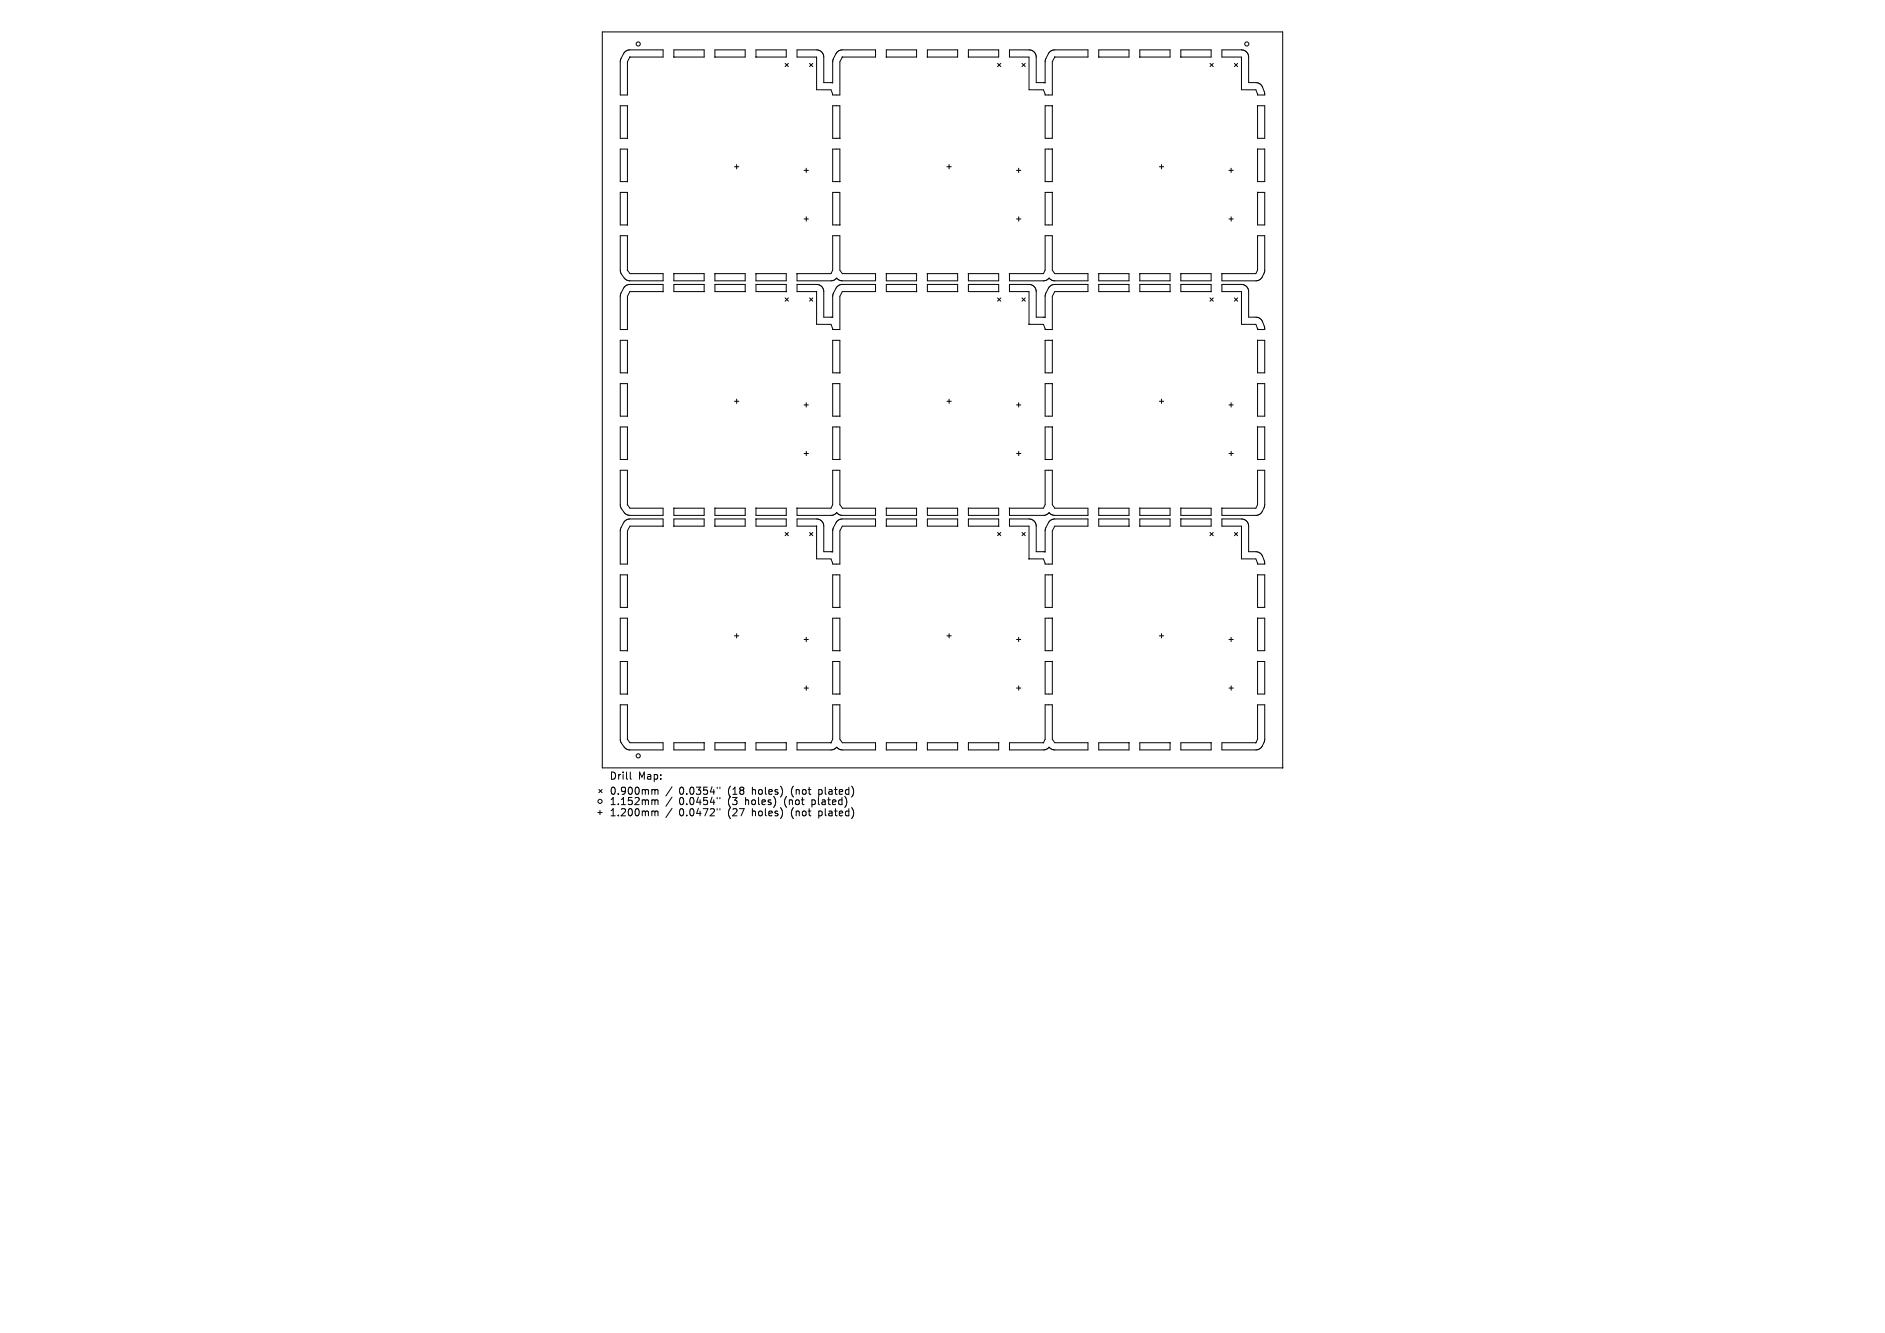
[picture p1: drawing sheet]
<svg xmlns="http://www.w3.org/2000/svg" width="297mm" height="210mm" viewBox="0 0 297 210" stroke-linecap="round" stroke-linejoin="round" font-family="sans-serif">
<defs><g id="words">
<g font-size="1.6">
<text x="96" y="123">Drill</text>
<text x="96" y="125.4">0.900mm</text>
<text x="100.5" y="123">Map:</text>
<text x="107" y="125.4">0.0354&quot;</text>
<text x="114.8" y="125.4">(18</text>
<text x="118.7" y="125.4">holes)</text>
<text x="124.9" y="125.4">(not</text>
<text x="129.3" y="125.4">plated)</text>
<text x="96" y="127">1.152mm</text>
<text x="96" y="128.7">1.200mm</text>
<text x="107" y="127">0.0454&quot;</text>
<text x="107" y="128.7">0.0472&quot;</text>
<text x="114.8" y="127">(3</text>
<text x="114.8" y="128.7">(27</text>
<text x="117.6" y="127">holes)</text>
<text x="118.7" y="128.7">holes)</text>
<text x="123.8" y="127">(not</text>
<text x="124.9" y="128.7">(not</text>
<text x="128.3" y="127">plated)</text>
<text x="129.3" y="128.7">plated)</text>
</g>
</g></defs>
<g fill="none" stroke="#000" stroke-width=".16">
<path d="M94.9 5h107.2v116h-107.2zM97.7 16.7h1.2v5.1h-1.2zM98.4 8.2l.7-.3h5.4v1.1h-5.3l-.3 .7v5.3h-1.2v-5.4zM106.2 7.9h4.7v1.1h-4.7zM112.6 7.9h4.8v1.1h-4.8zM119.1 7.9h4.8v1.1h-4.8zM123.7 10l.5 .5M124.2 10l-.5 .5M125.6 7.9h3.1a1.13 1.13 0 0 1 1.1 1.1v4l1.4 .1v-3.6l.8-1.4 .7-.2h5.3v1.1h-5.3l-.4 .7v5.3h-1.1l-.3-.8-2.2-.1v-5.1h-3.1zM127.6 10l.5 .5M128.1 10l-.5 .5M131.2 16.7h1.1v5.1h-1.1z"/>
<path d="M139.6 7.9h4.8v1.1h-4.8zM146.1 7.9h4.8v1.1h-4.8zM152.6 7.9h4.8v1.1h-4.8zM157.2 10l.5 .5M157.7 10l-.5 .5M159.1 7.9h3a1.13 1.13 0 0 1 1.2 1.1v4l1.4 .1v-3.6l.8-1.4 .7-.2h5.2v1.1h-5.2l-.4 .7v5.3h-1.1l-.3-.8-2.3-.1v-5.1h-3zM161 10l.5 .5M161.5 10l-.5 .5M164.7 16.7h1.1v5.1h-1.1zM173.1 7.9h4.8v1.1h-4.8zM179.6 7.9h4.8v1.1h-4.8zM186.1 7.9h4.7v1.1h-4.7z"/>
<path d="M190.7 10l.5 .5M191.2 10l-.5 .5M192.5 7.9h3.1a1.13 1.13 0 0 1 1.1 1.1v4h1.3l.6 .3 .3 .4 .4 1.3h-1.2l-.2-.8-2.3-.1v-5.1h-3.1zM194.5 10l.5 .5M195 10l-.5 .5M198.1 16.7h1.2v5.1h-1.2zM97.7 23.5h1.2v5.1h-1.2zM97.7 37.1h1.2v5.5l.4 .5h5.2v1.1h-5.4l-.4-.1-.3-.2-.5-.8-.2-.4zM97.7 30.3h1.2v5.1h-1.2zM115.7 26.3h.7M116.1 25.9v.7M126.7 26.8h.7"/>
<path d="M126.7 34.5h.7M127 26.5v.7M127 34.2v.6M131.2 23.5h1.1v5.1h-1.1zM131.2 37.1h1.1v5.5l.4 .5h5.3v1.1h-5.4l-.4-.1-.4-.3-.3 .3-.5 .1h-5.4v-1.1h5.3l.3-.5zM131.2 30.3h1.1v5.1h-1.1zM149.2 26.3h.7M149.5 25.9v.7M160.2 26.8h.6M160.2 34.5h.7M160.5 26.5v.7M160.5 34.2v.6"/>
<path d="M164.7 23.5h1.1v5.1h-1.1zM164.7 37.1h1.1v5.5l.4 .5h5.2v1.1h-5.3l-.4-.1-.4-.3-.3 .3-.5 .1h-5.4v-1.1h5.3l.3-.5zM164.7 30.3h1.1v5.1h-1.1zM182.7 26.3h.7M183 25.9v.7M193.6 26.8h.7M193.6 34.5h.7M194 26.5v.7M194 34.2v.6M198.1 23.5h1.2v5.1h-1.2zM198.1 30.3h1.2v5.1h-1.2zM198.1 37.1h1.2v5.6l-.5 1.1-.4 .3-.4 .1h-5.5v-1.1h5.4l.2-.5z"/>
<path d="M97.7 53.6h1.2v5.1h-1.2zM98.4 45.1l.7-.3h5.4v1.1h-5.3l-.3 .8v5.2h-1.2v-5.3zM106.2 44.8h4.7v1.1h-4.7zM106.2 43.1h4.7v1.1h-4.7zM112.6 44.8h4.8v1.1h-4.8zM112.6 43.1h4.8v1.1h-4.8zM119.1 44.8h4.8v1.1h-4.8zM119.1 43.1h4.8v1.1h-4.8zM123.7 46.9l.5 .5M124.2 46.9l-.5 .5M125.6 44.8h3.1a1.13 1.13 0 0 1 1.1 1.1v4.1h1.4v-3.5l.8-1.4 .7-.3h5.3v1.1h-5.3l-.4 .8v5.2h-1.1l-.3-.8h-2.2v-5.2h-3.1zM127.6 46.9l.5 .5"/>
<path d="M128.1 46.9l-.5 .5M131.2 53.6h1.1v5.1h-1.1zM139.6 44.8h4.8v1.1h-4.8zM139.6 43.1h4.8v1.1h-4.8zM146.1 44.8h4.8v1.1h-4.8zM146.1 43.1h4.8v1.1h-4.8zM152.6 43.1h4.8v1.1h-4.8zM152.6 44.8h4.8v1.1h-4.8zM157.2 46.9l.5 .5M157.7 46.9l-.5 .5M159.1 44.8h3a1.13 1.13 0 0 1 1.2 1.1v4.1h1.4v-3.5l.8-1.4 .7-.3h5.2v1.1h-5.2l-.4 .8v5.2h-1.1l-.3-.8h-2.3v-5.2h-3zM161 46.9l.5 .5"/>
<path d="M161.5 46.9l-.5 .5M164.7 53.6h1.1v5.1h-1.1zM173.1 44.8h4.8v1.1h-4.8zM173.1 43.1h4.8v1.1h-4.8zM179.6 44.8h4.8v1.1h-4.8zM179.6 43.1h4.8v1.1h-4.8zM186.1 44.8h4.7v1.1h-4.7zM186.1 43.1h4.7v1.1h-4.7zM190.7 46.9l.5 .5M191.2 46.9l-.5 .5M192.5 44.8h3.1a1.13 1.13 0 0 1 1.1 1.1v4.1h1.3l.6 .2 .3 .5 .4 1.2h-1.2l-.2-.8h-2.3v-5.2h-3.1zM194.5 46.9l.5 .5"/>
<path d="M195 46.9l-.5 .5M198.1 53.6h1.2v5.1h-1.2zM97.7 60.4h1.2v5.2h-1.2zM97.7 67.3h1.2v5.1h-1.2zM97.7 74.1h1.2v5.4l.4 .6h5.2v1.1h-5.4l-.4-.1-.3-.3-.5-.7-.2-.5zM115.7 63.2h.7M116.1 62.9v.7M126.7 63.8h.7M126.7 71.4h.7M127 63.5v.6M127 71.1v.7M131.2 74.1h1.1v5.4l.4 .6h5.3v1.1h-5.4l-.4-.1-.4-.3-.3 .3-.5 .1h-5.4v-1.1h5.3l.3-.6z"/>
<path d="M131.2 60.4h1.1v5.2h-1.1zM131.2 67.3h1.1v5.1h-1.1zM149.2 63.2h.7M149.5 62.9v.7M160.2 63.8h.6M160.2 71.4h.7M160.5 63.5v.6M160.5 71.1v.7M164.7 74.1h1.1v5.4l.4 .6h5.2v1.1h-5.3l-.4-.1-.4-.3-.3 .3-.5 .1h-5.4v-1.1h5.3l.3-.6zM164.7 60.4h1.1v5.2h-1.1zM164.7 67.3h1.1v5.1h-1.1zM182.7 63.2h.7"/>
<path d="M183 62.9v.7M193.6 63.8h.7M193.6 71.4h.7M194 63.5v.6M194 71.1v.7M198.1 60.4h1.2v5.2h-1.2zM198.1 67.3h1.2v5.1h-1.2zM198.1 74.1h1.2v5.5l-.5 1.2-.4 .3-.4 .1h-5.5v-1.1h5.4l.2-.6zM97.7 90.6h1.2v5.1h-1.2zM97.7 97.4h1.2v5.1h-1.2zM98.4 82.1l.7-.3h5.4v1.1h-5.3l-.3 .7v5.3h-1.2v-5.4zM106.2 80.1h4.7v1.1h-4.7z"/>
<path d="M106.2 81.8h4.7v1.1h-4.7zM112.6 80.1h4.8v1.1h-4.8zM112.6 81.8h4.8v1.1h-4.8zM116.1 99.8v.7M119.1 80.1h4.8v1.1h-4.8zM119.1 81.8h4.8v1.1h-4.8zM123.7 83.9l.5 .5M124.2 83.9l-.5 .5M125.6 81.8h3.1a1.13 1.13 0 0 1 1.1 1.1v4l1.4 .1v-3.6l.8-1.4 .7-.2h5.3v1.1h-5.3l-.4 .7v5.3h-1.1l-.3-.8-2.2-.1v-5.1h-3.1zM127.6 83.9l.5 .5M128.1 83.9l-.5 .5M131.2 90.6h1.1v5.1h-1.1z"/>
<path d="M131.2 97.4h1.1v5.1h-1.1zM139.6 80.1h4.8v1.1h-4.8zM139.6 81.8h4.8v1.1h-4.8zM146.1 80.1h4.8v1.1h-4.8zM146.1 81.8h4.8v1.1h-4.8zM149.5 99.8v.7M152.6 80.1h4.8v1.1h-4.8zM152.6 81.8h4.8v1.1h-4.8zM157.2 83.9l.5 .5M157.7 83.9l-.5 .5M159.1 81.8h3a1.13 1.13 0 0 1 1.2 1.1v4l1.4 .1v-3.6l.8-1.4 .7-.2h5.2v1.1h-5.2l-.4 .7v5.3h-1.1l-.3-.8-2.3-.1v-5.1h-3zM161 83.9l.5 .5"/>
<path d="M161.5 83.9l-.5 .5M164.7 90.6h1.1v5.1h-1.1zM164.7 97.4h1.1v5.1h-1.1zM173.1 80.1h4.8v1.1h-4.8zM173.1 81.8h4.8v1.1h-4.8zM179.6 80.1h4.8v1.1h-4.8zM179.6 81.8h4.8v1.1h-4.8zM183 99.8v.7M186.1 80.1h4.7v1.1h-4.7zM186.1 81.8h4.7v1.1h-4.7zM190.7 83.9l.5 .5M191.2 83.9l-.5 .5"/>
<path d="M192.5 81.8h3.1a1.13 1.13 0 0 1 1.1 1.1v4h1.3l.6 .3 .3 .4 .4 1.3h-1.2l-.2-.8-2.3-.1v-5.1h-3.1zM194.5 83.9l.5 .5M195 83.9l-.5 .5M198.1 90.6h1.2v5.1h-1.2zM198.1 97.4h1.2v5.1h-1.2zM97.7 111h1.2v5.5l.4 .5h5.2v1.1h-5.4l-.4-.1-.3-.2-.5-.8-.2-.4zM97.7 104.2h1.2v5.1h-1.2zM106.2 117h4.7v1.1h-4.7zM112.6 117h4.8v1.1h-4.8zM115.7 100.2h.7M119.1 117h4.8v1.1h-4.8zM126.7 100.7h.7"/>
<path d="M126.7 108.4h.7M127 100.4v.7M127 108.1v.6M131.2 111h1.1v5.5l.4 .5h5.3v1.1h-5.4l-.4-.1-.4-.3-.3 .3-.5 .1h-5.4v-1.1h5.3l.3-.5zM131.2 104.2h1.1v5.1h-1.1zM139.6 117h4.8v1.1h-4.8zM146.1 117h4.8v1.1h-4.8zM149.2 100.2h.7M152.6 117h4.8v1.1h-4.8zM160.2 100.7h.6M160.2 108.4h.7M160.5 100.4v.7"/>
<path d="M160.5 108.1v.6M164.7 111h1.1v5.5l.4 .5h5.2v1.1h-5.3l-.4-.1-.4-.3-.3 .3-.5 .1h-5.4v-1.1h5.3l.3-.5zM164.7 104.2h1.1v5.1h-1.1zM173.1 117h4.8v1.1h-4.8zM179.6 117h4.8v1.1h-4.8zM182.7 100.2h.7M186.1 117h4.7v1.1h-4.7zM193.6 100.7h.7M193.6 108.4h.7M194 100.4v.7M194 108.1v.6M198.1 104.2h1.2v5.1h-1.2z"/>
<path d="M198.1 111h1.2v5.6l-.5 1.1-.4 .3-.4 .1h-5.5v-1.1h5.4l.2-.5zM94.2 128h.7M94.4 124.4l.5 .5M94.5 127.7v.7M94.9 124.4l-.5 .5M99.3 121.6v1l.2 .2M102.9 124.4l.3 .2M102.9 126l.3 .2M102.9 127.8l.3 .1M103.2 124.6l.2-.2h.2l.1 .7M103.2 124.6v.5M103.2 126.2v.6"/>
<path d="M103.2 127.9v.6M103.2 126.2l.2-.2 .2 .1 .1 .7M103.2 127.9l.2-.1h.2l.1 .7M105.9 124l-1 1.4M105.9 125.6l-1 1.4M105.9 127.3l-1 1.5M113 124v.2M113 125.6v.2M113 127.4v.2M113.4 124v.2M113.4 125.6v.2M113.4 127.4v.2"/>
<circle cx="100.6" cy="6.9" r=".33"/>
<circle cx="196.4" cy="6.9" r=".33"/>
<circle cx="100.6" cy="119.1" r=".33"/>
<circle cx="94.5" cy="126.2" r=".33"/>
</g>
<g fill="#000" stroke="#000" stroke-width=".16">
<circle cx="99.2" cy="9" r=".03"/>
<circle cx="106.2" cy="9" r=".03"/>
<circle cx="112.6" cy="9" r=".03"/>
<circle cx="119.1" cy="9" r=".03"/>
<circle cx="132.7" cy="9" r=".03"/>
<circle cx="139.6" cy="9" r=".03"/>
<circle cx="146.1" cy="9" r=".03"/>
<circle cx="152.6" cy="9" r=".03"/>
<circle cx="165.8" cy="16.7" r=".03"/>
<circle cx="166.2" cy="9" r=".03"/>
<circle cx="173.1" cy="9" r=".03"/>
<circle cx="179.6" cy="9" r=".03"/>
<circle cx="186.1" cy="9" r=".03"/>
<circle cx="198.1" cy="16.7" r=".03"/>
<circle cx="198.1" cy="14.8" r=".03"/>
<circle cx="98.9" cy="28.6" r=".03"/>
<circle cx="98.9" cy="35.4" r=".03"/>
<circle cx="98.9" cy="21.8" r=".03"/>
<circle cx="132.3" cy="28.6" r=".03"/>
<circle cx="132.3" cy="35.4" r=".03"/>
<circle cx="132.3" cy="21.8" r=".03"/>
<circle cx="165.8" cy="30.3" r=".03"/>
<circle cx="165.8" cy="23.5" r=".03"/>
<circle cx="198.1" cy="30.3" r=".03"/>
<circle cx="198.1" cy="23.5" r=".03"/>
<circle cx="98.9" cy="42.6" r=".03"/>
<circle cx="98.9" cy="58.7" r=".03"/>
<circle cx="104.5" cy="45.9" r=".03"/>
<circle cx="106.2" cy="43.1" r=".03"/>
<circle cx="110.9" cy="45.9" r=".03"/>
<circle cx="112.6" cy="43.1" r=".03"/>
<circle cx="117.4" cy="45.9" r=".03"/>
<circle cx="119.1" cy="43.1" r=".03"/>
<circle cx="123.9" cy="45.9" r=".03"/>
<circle cx="125.6" cy="43.1" r=".03"/>
<circle cx="128.7" cy="45.9" r=".03"/>
<circle cx="132.3" cy="58.7" r=".03"/>
<circle cx="139.6" cy="43.1" r=".03"/>
<circle cx="144.4" cy="45.9" r=".03"/>
<circle cx="146.1" cy="43.1" r=".03"/>
<circle cx="150.9" cy="45.9" r=".03"/>
<circle cx="152.6" cy="43.1" r=".03"/>
<circle cx="157.4" cy="45.9" r=".03"/>
<circle cx="159.1" cy="43.1" r=".03"/>
<circle cx="162.1" cy="51.1" r=".03"/>
<circle cx="165.8" cy="53.6" r=".03"/>
<circle cx="173.1" cy="43.1" r=".03"/>
<circle cx="177.9" cy="45.9" r=".03"/>
<circle cx="179.6" cy="43.1" r=".03"/>
<circle cx="184.4" cy="45.9" r=".03"/>
<circle cx="186.1" cy="43.1" r=".03"/>
<circle cx="190.8" cy="45.9" r=".03"/>
<circle cx="192.5" cy="43.1" r=".03"/>
<circle cx="198.1" cy="51.8" r=".03"/>
<circle cx="198.1" cy="53.6" r=".03"/>
<circle cx="98.9" cy="72.4" r=".03"/>
<circle cx="98.9" cy="65.6" r=".03"/>
<circle cx="98.9" cy="79.5" r=".03"/>
<circle cx="132.3" cy="72.4" r=".03"/>
<circle cx="132.3" cy="65.6" r=".03"/>
<circle cx="165.8" cy="60.4" r=".03"/>
<circle cx="165.8" cy="67.3" r=".03"/>
<circle cx="198.1" cy="60.4" r=".03"/>
<circle cx="198.1" cy="67.3" r=".03"/>
<circle cx="98.9" cy="95.7" r=".03"/>
<circle cx="104.5" cy="82.9" r=".03"/>
<circle cx="106.2" cy="82.9" r=".03"/>
<circle cx="106.2" cy="80.1" r=".03"/>
<circle cx="112.6" cy="82.9" r=".03"/>
<circle cx="112.6" cy="80.1" r=".03"/>
<circle cx="119.1" cy="81.8" r=".03"/>
<circle cx="119.1" cy="80.1" r=".03"/>
<circle cx="125.6" cy="80.1" r=".03"/>
<circle cx="128.7" cy="82.9" r=".03"/>
<circle cx="132.3" cy="95.7" r=".03"/>
<circle cx="139.6" cy="82.9" r=".03"/>
<circle cx="139.6" cy="80.1" r=".03"/>
<circle cx="146.1" cy="80.1" r=".03"/>
<circle cx="150.9" cy="82.9" r=".03"/>
<circle cx="152.6" cy="80.1" r=".03"/>
<circle cx="157.4" cy="82.9" r=".03"/>
<circle cx="159.1" cy="80.1" r=".03"/>
<circle cx="162.1" cy="88" r=".03"/>
<circle cx="165.8" cy="97.4" r=".03"/>
<circle cx="165.8" cy="90.6" r=".03"/>
<circle cx="173.1" cy="80.1" r=".03"/>
<circle cx="177.9" cy="82.9" r=".03"/>
<circle cx="179.6" cy="82.9" r=".03"/>
<circle cx="179.6" cy="80.1" r=".03"/>
<circle cx="186.1" cy="81.8" r=".03"/>
<circle cx="186.1" cy="80.1" r=".03"/>
<circle cx="192.5" cy="80.1" r=".03"/>
<circle cx="198.1" cy="88.7" r=".03"/>
<circle cx="198.1" cy="90.6" r=".03"/>
<circle cx="198.1" cy="97.4" r=".03"/>
<circle cx="98.9" cy="109.3" r=".03"/>
<circle cx="98.9" cy="102.5" r=".03"/>
<circle cx="98.9" cy="116.5" r=".03"/>
<circle cx="110.9" cy="117" r=".03"/>
<circle cx="117.4" cy="117" r=".03"/>
<circle cx="123.9" cy="117" r=".03"/>
<circle cx="130.9" cy="117" r=".03"/>
<circle cx="132.3" cy="109.3" r=".03"/>
<circle cx="132.3" cy="102.5" r=".03"/>
<circle cx="144.4" cy="117" r=".03"/>
<circle cx="150.9" cy="117" r=".03"/>
<circle cx="157.4" cy="117" r=".03"/>
<circle cx="164.4" cy="117" r=".03"/>
<circle cx="165.8" cy="104.2" r=".03"/>
<circle cx="177.9" cy="117" r=".03"/>
<circle cx="184.4" cy="117" r=".03"/>
<circle cx="190.8" cy="117" r=".03"/>
<circle cx="197.9" cy="117" r=".03"/>
<circle cx="198.1" cy="104.2" r=".03"/>
<circle cx="202.1" cy="121" r=".03"/>
</g>
<use href="#words"/>
</svg>
